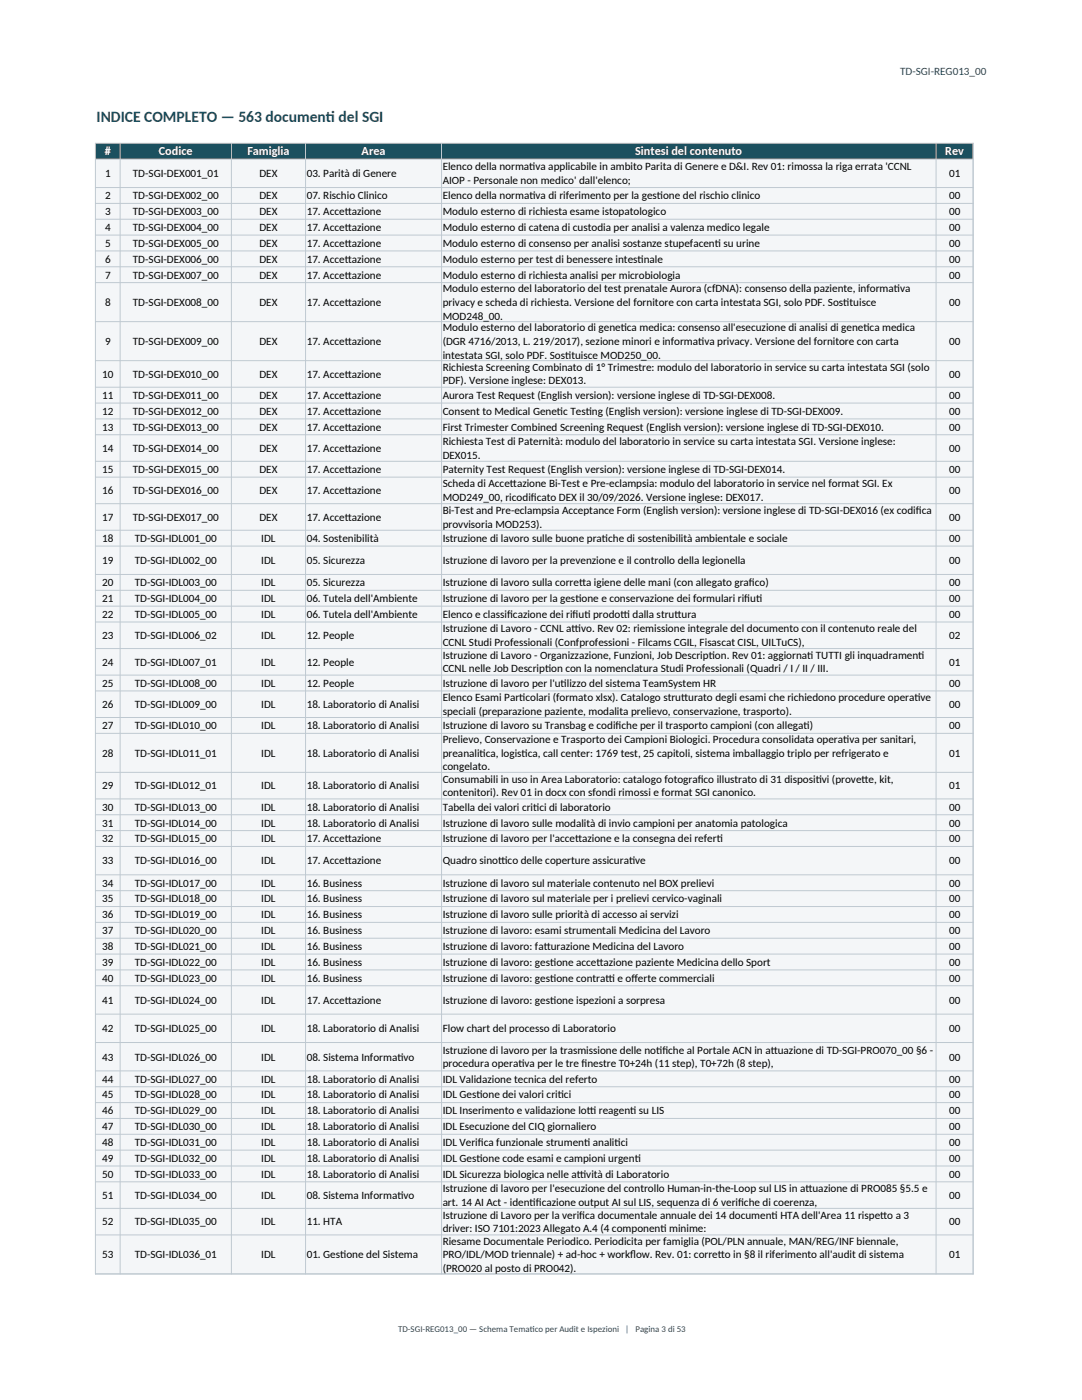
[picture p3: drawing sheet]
<svg xmlns="http://www.w3.org/2000/svg" width="216mm" height="279mm" viewBox="0 0 216 279" stroke-linecap="round" stroke-linejoin="round" font-family="sans-serif">
<defs><g id="words">
<g font-size="3.1" fill="#1b505f">
<text x="19.3" y="24.4">INDICE COMPLETO — 563 document</text>
<text x="65" y="24.4">i del SGI</text>
</g>
<g font-size="2.4" fill="#fff">
<text x="20.9" y="31">#</text>
<text x="31.7" y="31">Codice</text>
<text x="49.4" y="31">Famiglia</text>
<text x="72.2" y="31">Area</text>
<text x="126.8" y="31">Sintesi del contenuto</text>
<text x="188.6" y="31">Rev</text>
</g>
<text font-size="2.2" fill="#1b505f" x="179.6" y="14.9">TD-SGI-REG013_00</text>
<g font-size="2.2">
<text x="21" y="35.4">1</text>
<text x="26.5" y="35.4">TD-SGI-DEX001_01</text>
<text x="51.8" y="35.4">DEX</text>
<text x="61.2" y="35.4">03. Parità di Genere</text>
<text x="88.3" y="34">Elenco della normat</text>
<text x="105.6" y="34">iva applicabile in ambito Parita di Genere e D&amp;I. Rev 01: rimossa la riga errata 'CCNL</text>
<text x="189.4" y="35.4">01</text>
<text x="21" y="39.8">2</text>
<text x="26.5" y="39.8">TD-SGI-DEX002_00</text>
<text x="51.8" y="39.8">DEX</text>
<text x="61.2" y="39.8">07. Rischio Clinico</text>
<text x="88.3" y="39.8">Elenco della normat</text>
<text x="88.3" y="36.7">AIOP - Personale non medico' dall'elenco;</text>
<text x="105.6" y="39.8">iva di riferimento per la gest</text>
<text x="131.1" y="39.8">ione del rischio clinico</text>
<text x="189.4" y="39.8">00</text>
<text x="21" y="42.9">3</text>
<text x="21" y="46.1">4</text>
<text x="26.5" y="42.9">TD-SGI-DEX003_00</text>
<text x="26.5" y="46.1">TD-SGI-DEX004_00</text>
<text x="51.8" y="42.9">DEX</text>
<text x="51.8" y="46.1">DEX</text>
<text x="61.2" y="42.9">17. Accet</text>
<text x="61.2" y="46.1">17. Accet</text>
<text x="68.8" y="42.9">tazione</text>
<text x="68.8" y="46.1">tazione</text>
<text x="88.3" y="42.9">Modulo esterno di richiesta esame istopatologico</text>
<text x="88.3" y="46.1">Modulo esterno di catena di custodia per analisi a valenza medico legale</text>
<text x="189.4" y="42.9">00</text>
<text x="189.4" y="46.1">00</text>
<text x="21" y="49.3">5</text>
<text x="21" y="52.4">6</text>
<text x="26.5" y="49.3">TD-SGI-DEX005_00</text>
<text x="26.5" y="52.4">TD-SGI-DEX006_00</text>
<text x="51.8" y="49.3">DEX</text>
<text x="51.8" y="52.4">DEX</text>
<text x="61.2" y="49.3">17. Accet</text>
<text x="61.2" y="52.4">17. Accet</text>
<text x="68.8" y="49.3">tazione</text>
<text x="68.8" y="52.4">tazione</text>
<text x="88.3" y="49.3">Modulo esterno di consenso per analisi sostanze stupefacent</text>
<text x="88.3" y="52.4">Modulo esterno per test di benessere intest</text>
<text x="127.2" y="52.4">inale</text>
<text x="142.6" y="49.3">i su urine</text>
<text x="189.4" y="49.3">00</text>
<text x="189.4" y="52.4">00</text>
<text x="21" y="55.6">7</text>
<text x="26.5" y="55.6">TD-SGI-DEX007_00</text>
<text x="51.8" y="55.6">DEX</text>
<text x="61.2" y="55.6">17. Accet</text>
<text x="68.8" y="55.6">tazione</text>
<text x="88.3" y="55.6">Modulo esterno di richiesta analisi per microbiologia</text>
<text x="88.3" y="58.4">Modulo esterno del laboratorio del test prenatale Aurora (cfDNA): consenso della paziente, informat</text>
<text x="178.3" y="58.4">iva</text>
<text x="189.4" y="55.6">00</text>
<text x="21" y="61.1">8</text>
<text x="26.5" y="61.1">TD-SGI-DEX008_00</text>
<text x="51.8" y="61.1">DEX</text>
<text x="61.2" y="61.1">17. Accet</text>
<text x="68.8" y="61.1">tazione</text>
<text x="88.3" y="61.1">privacy e scheda di richiesta. Versione del fornitore con carta intestata SGI, solo PDF. Sost</text>
<text x="88.3" y="63.8">MOD248_00.</text>
<text x="168.3" y="61.1">ituisce</text>
<text x="189.4" y="61.1">00</text>
<text x="21" y="68.8">9</text>
<text x="26.5" y="68.8">TD-SGI-DEX009_00</text>
<text x="51.8" y="68.8">DEX</text>
<text x="61.2" y="68.8">17. Accet</text>
<text x="68.8" y="68.8">tazione</text>
<text x="88.3" y="66.1">Modulo esterno del laboratorio di genet</text>
<text x="88.3" y="68.9">(DGR 4716/2013, L. 219/2017), sezione minori e informat</text>
<text x="88.3" y="71.6">intestata SGI, solo PDF. Sost</text>
<text x="112.8" y="71.6">ituisce MOD250_00.</text>
<text x="123.9" y="66.1">ica medica: consenso all'esecuzione di analisi di genet</text>
<text x="139.3" y="68.9">iva privacy. Versione del fornitore con carta</text>
<text x="172.3" y="66.1">ica medica</text>
<text x="189.4" y="68.8">00</text>
<text x="20.4" y="75.4">10</text>
<text x="26.5" y="75.4">TD-SGI-DEX010_00</text>
<text x="51.8" y="75.4">DEX</text>
<text x="61.2" y="75.4">17. Accet</text>
<text x="68.8" y="75.4">tazione</text>
<text x="88.3" y="74">Richiesta Screening Combinato di 1° Trimestre: modulo del laboratorio in service su carta intestata SGI (solo</text>
<text x="88.3" y="76.7">PDF). Versione inglese: DEX013.</text>
<text x="189.4" y="75.4">00</text>
<text x="20.4" y="79.6">11</text>
<text x="20.4" y="82.8">12</text>
<text x="26.5" y="79.6">TD-SGI-DEX011_00</text>
<text x="26.5" y="82.8">TD-SGI-DEX012_00</text>
<text x="51.8" y="79.6">DEX</text>
<text x="51.8" y="82.8">DEX</text>
<text x="61.2" y="79.6">17. Accet</text>
<text x="61.2" y="82.8">17. Accet</text>
<text x="68.8" y="79.6">tazione</text>
<text x="68.8" y="82.8">tazione</text>
<text x="88.3" y="79.6">Aurora Test Request (English version): versione inglese di TD-SGI-DEX008.</text>
<text x="88.3" y="82.8">Consent to Medical Genet</text>
<text x="111.1" y="82.8">ic Test</text>
<text x="116.9" y="82.8">ing (English version): versione inglese di TD-SGI-DEX009.</text>
<text x="189.4" y="79.6">00</text>
<text x="189.4" y="82.8">00</text>
<text x="20.4" y="85.9">13</text>
<text x="26.5" y="85.9">TD-SGI-DEX013_00</text>
<text x="51.8" y="85.9">DEX</text>
<text x="61.2" y="85.9">17. Accet</text>
<text x="68.8" y="85.9">tazione</text>
<text x="88.3" y="85.9">First Trimester Combined Screening Request (English version): versione inglese di TD-SGI-DEX010.</text>
<text x="88.3" y="88.8">Richiesta Test di Paternità: modulo del laboratorio in service su carta intestata SGI. Versione inglese:</text>
<text x="189.4" y="85.9">00</text>
<text x="20.4" y="90.2">14</text>
<text x="20.4" y="94.4">15</text>
<text x="26.5" y="90.2">TD-SGI-DEX014_00</text>
<text x="26.5" y="94.4">TD-SGI-DEX015_00</text>
<text x="51.8" y="90.2">DEX</text>
<text x="51.8" y="94.4">DEX</text>
<text x="61.2" y="90.2">17. Accet</text>
<text x="61.2" y="94.4">17. Accet</text>
<text x="68.8" y="90.2">tazione</text>
<text x="68.8" y="94.4">tazione</text>
<text x="88.3" y="94.4">Paternity Test Request (English version): versione inglese di TD-SGI-DEX014.</text>
<text x="88.3" y="91.5">DEX015.</text>
<text x="189.4" y="90.2">00</text>
<text x="189.4" y="94.4">00</text>
<text x="20.4" y="98.6">16</text>
<text x="26.5" y="98.6">TD-SGI-DEX016_00</text>
<text x="51.8" y="98.6">DEX</text>
<text x="61.2" y="98.6">17. Accet</text>
<text x="68.8" y="98.6">tazione</text>
<text x="88.3" y="97.3">Scheda di Accet</text>
<text x="88.3" y="100">MOD249_00, ricodif</text>
<text x="101.7" y="97.3">tazione Bi-Test e Pre-eclampsia: modulo del laboratorio in service nel format SGI. Ex</text>
<text x="105.9" y="100">icato DEX il 30/09/2026. Versione inglese: DEX017.</text>
<text x="189.4" y="98.6">00</text>
<text x="20.4" y="103.9">17</text>
<text x="26.5" y="103.9">TD-SGI-DEX017_00</text>
<text x="51.8" y="103.9">DEX</text>
<text x="61.2" y="103.9">17. Accet</text>
<text x="68.8" y="103.9">tazione</text>
<text x="88.3" y="102.6">Bi-Test and Pre-eclampsia Acceptance Form (English version): versione inglese di TD-SGI-DEX016 (ex codif</text>
<text x="88.3" y="105.3">provvisoria MOD253).</text>
<text x="182.7" y="102.6">ica</text>
<text x="189.4" y="103.9">00</text>
<text x="20.4" y="108.2">18</text>
<text x="20.4" y="112.6">19</text>
<text x="26.9" y="108.2">TD-SGI-IDL001_00</text>
<text x="26.9" y="112.6">TD-SGI-IDL002_00</text>
<text x="52.1" y="108.2">IDL</text>
<text x="52.1" y="112.6">IDL</text>
<text x="61.2" y="108.2">04. Sostenibilità</text>
<text x="61.2" y="112.6">05. Sicurezza</text>
<text x="88.3" y="108.2">Istruzione di lavoro sulle buone prat</text>
<text x="88.3" y="112.6">Istruzione di lavoro per la prevenzione e il controllo della legionella</text>
<text x="120.1" y="108.2">iche di sostenibilità ambientale e sociale</text>
<text x="189.4" y="108.2">00</text>
<text x="189.4" y="112.6">00</text>
<text x="20.4" y="117">20</text>
<text x="26.9" y="117">TD-SGI-IDL003_00</text>
<text x="52.1" y="117">IDL</text>
<text x="61.2" y="117">05. Sicurezza</text>
<text x="88.3" y="117">Istruzione di lavoro sulla corret</text>
<text x="115.5" y="117">ta igiene delle mani (con allegato graf</text>
<text x="149.4" y="117">ico)</text>
<text x="189.4" y="117">00</text>
<text x="20.4" y="120.2">21</text>
<text x="20.4" y="123.3">22</text>
<text x="26.9" y="120.2">TD-SGI-IDL004_00</text>
<text x="26.9" y="123.3">TD-SGI-IDL005_00</text>
<text x="52.1" y="120.2">IDL</text>
<text x="52.1" y="123.3">IDL</text>
<text x="61.2" y="120.2">06. Tutela dell'Ambiente</text>
<text x="61.2" y="123.3">06. Tutela dell'Ambiente</text>
<text x="88.3" y="120.2">Istruzione di lavoro per la gest</text>
<text x="88.3" y="123.3">Elenco e classif</text>
<text x="101.2" y="123.3">icazione dei rif i prodot</text>
<text x="114.3" y="123.3">iut</text>
<text x="114.8" y="120.2">ione e conservazione dei formulari rif i</text>
<text x="123.8" y="123.3">t</text>
<text x="123.8" y="123.3">i dalla strut</text>
<text x="134.6" y="123.3">tura</text>
<text x="148.5" y="120.2">iut</text>
<text x="189.4" y="120.2">00</text>
<text x="189.4" y="123.3">00</text>
<text x="20.4" y="127.5">23</text>
<text x="26.9" y="127.5">TD-SGI-IDL006_02</text>
<text x="52.1" y="127.5">IDL</text>
<text x="61.2" y="127.5">12. People</text>
<text x="88.3" y="126.2">Istruzione di Lavoro - CCNL at</text>
<text x="88.3" y="128.9">CCNL Studi Professionali (Confprofessioni - Filcams CGIL, Fisascat CISL, UILTuCS),</text>
<text x="88.3" y="131.5">Istruzione di Lavoro - Organizzazione, Funzioni, Job Descript</text>
<text x="114.1" y="126.2">t</text>
<text x="114.1" y="126.2">ivo. Rev 02: riemissione integrale del documento con il contenuto reale del</text>
<text x="141.4" y="131.5">ion. Rev 01: aggiornat</text>
<text x="161.1" y="131.5">i TUTTI gli inquadrament</text>
<text x="183.2" y="131.5">i</text>
<text x="189.4" y="127.5">02</text>
<text x="20.4" y="132.8">24</text>
<text x="20.4" y="137.1">25</text>
<text x="26.9" y="132.8">TD-SGI-IDL007_01</text>
<text x="26.9" y="137.1">TD-SGI-IDL008_00</text>
<text x="52.1" y="132.8">IDL</text>
<text x="52.1" y="137.1">IDL</text>
<text x="61.2" y="132.8">12. People</text>
<text x="61.2" y="137.1">12. People</text>
<text x="88.3" y="137.1">Istruzione di lavoro per l'ut</text>
<text x="88.3" y="134.2">CCNL nelle Job Descript</text>
<text x="108.8" y="134.2">ion con la nomenclatura Studi Professionali (Quadri / I / II / III.</text>
<text x="111.9" y="137.1">ilizzo del sistema TeamSystem HR</text>
<text x="189.4" y="132.8">01</text>
<text x="189.4" y="137.1">00</text>
<text x="20.4" y="141.3">26</text>
<text x="26.9" y="141.3">TD-SGI-IDL009_00</text>
<text x="52.1" y="141.3">IDL</text>
<text x="61.2" y="141.3">18. Laboratorio di Analisi</text>
<text x="88.3" y="140">Elenco Esami Part</text>
<text x="88.3" y="142.7">speciali (preparazione paziente, modalita prelievo, conservazione, trasporto).</text>
<text x="103.6" y="140">icolari (formato xlsx). Catalogo strut</text>
<text x="135.9" y="140">turato degli esami che richiedono procedure operat</text>
<text x="182.4" y="140">ive</text>
<text x="189.4" y="141.3">00</text>
<text x="20.4" y="145.5">27</text>
<text x="26.9" y="145.5">TD-SGI-IDL010_00</text>
<text x="52.1" y="145.5">IDL</text>
<text x="61.2" y="145.5">18. Laboratorio di Analisi</text>
<text x="88.3" y="145.5">Istruzione di lavoro su Transbag e codif</text>
<text x="88.3" y="148.3">Prelievo, Conservazione e Trasporto dei Campioni Biologici. Procedura consolidata operat</text>
<text x="122.8" y="145.5">iche per il trasporto campioni (con allegat</text>
<text x="160.3" y="145.5">i)</text>
<text x="168.3" y="148.3">iva per sanitari,</text>
<text x="189.4" y="145.5">00</text>
<text x="20.4" y="151">28</text>
<text x="26.9" y="151">TD-SGI-IDL011_01</text>
<text x="52.1" y="151">IDL</text>
<text x="61.2" y="151">18. Laboratorio di Analisi</text>
<text x="88.3" y="151">preanalit</text>
<text x="88.3" y="153.7">congelato.</text>
<text x="95.7" y="151">ica, logist</text>
<text x="104.1" y="151">ica, call center: 1769 test, 25 capitoli, sistema imballaggio triplo per refrigerato e</text>
<text x="189.4" y="151">01</text>
<text x="20.4" y="157.6">29</text>
<text x="20.4" y="161.8">30</text>
<text x="26.9" y="157.6">TD-SGI-IDL012_01</text>
<text x="26.9" y="161.8">TD-SGI-IDL013_00</text>
<text x="52.1" y="157.6">IDL</text>
<text x="52.1" y="161.8">IDL</text>
<text x="61.2" y="157.6">18. Laboratorio di Analisi</text>
<text x="61.2" y="161.8">18. Laboratorio di Analisi</text>
<text x="88.3" y="161.8">Tabella dei valori crit</text>
<text x="88.3" y="156.2">Consumabili in uso in Area Laboratorio: catalogo fotograf</text>
<text x="88.3" y="158.9">contenitori). Rev 01 in docx con sfondi rimossi e format SGI canonico.</text>
<text x="106.4" y="161.8">ici di laboratorio</text>
<text x="139.2" y="156.2">ico illustrato di 31 disposit</text>
<text x="162.8" y="156.2">ivi (provet</text>
<text x="171.9" y="156.2">te, kit,</text>
<text x="189.4" y="157.6">01</text>
<text x="189.4" y="161.8">00</text>
<text x="20.4" y="164.9">31</text>
<text x="26.9" y="164.9">TD-SGI-IDL014_00</text>
<text x="52.1" y="164.9">IDL</text>
<text x="61.2" y="164.9">18. Laboratorio di Analisi</text>
<text x="88.3" y="164.9">Istruzione di lavoro sulle modalità di invio campioni per anatomia patologica</text>
<text x="189.4" y="164.9">00</text>
<text x="20.4" y="168.1">32</text>
<text x="20.4" y="172.5">33</text>
<text x="26.9" y="168.1">TD-SGI-IDL015_00</text>
<text x="26.9" y="172.5">TD-SGI-IDL016_00</text>
<text x="52.1" y="168.1">IDL</text>
<text x="52.1" y="172.5">IDL</text>
<text x="61.2" y="168.1">17. Accet</text>
<text x="61.2" y="172.5">17. Accet</text>
<text x="68.8" y="168.1">tazione</text>
<text x="68.8" y="172.5">tazione</text>
<text x="88.3" y="168.1">Istruzione di lavoro per l'accet</text>
<text x="88.3" y="172.5">Quadro sinot</text>
<text x="99.4" y="172.5">t</text>
<text x="99.4" y="172.5">ico delle coperture assicurat</text>
<text x="114.8" y="168.1">tazione e la consegna dei refert</text>
<text x="125.5" y="172.5">ive</text>
<text x="143" y="168.1">i</text>
<text x="189.4" y="168.1">00</text>
<text x="189.4" y="172.5">00</text>
<text x="20.4" y="176.9">34</text>
<text x="26.9" y="176.9">TD-SGI-IDL017_00</text>
<text x="52.1" y="176.9">IDL</text>
<text x="61.2" y="176.9">16. Business</text>
<text x="88.3" y="176.9">Istruzione di lavoro sul materiale contenuto nel BOX prelievi</text>
<text x="189.4" y="176.9">00</text>
<text x="20.4" y="180.1">35</text>
<text x="20.4" y="183.3">36</text>
<text x="26.9" y="180.1">TD-SGI-IDL018_00</text>
<text x="26.9" y="183.3">TD-SGI-IDL019_00</text>
<text x="52.1" y="180.1">IDL</text>
<text x="52.1" y="183.3">IDL</text>
<text x="61.2" y="180.1">16. Business</text>
<text x="61.2" y="183.3">16. Business</text>
<text x="88.3" y="180.1">Istruzione di lavoro sul materiale per i prelievi cervico-vaginali</text>
<text x="88.3" y="183.3">Istruzione di lavoro sulle priorità di accesso ai servizi</text>
<text x="189.4" y="180.1">00</text>
<text x="189.4" y="183.3">00</text>
<text x="20.4" y="186.4">37</text>
<text x="20.4" y="189.6">38</text>
<text x="26.9" y="186.4">TD-SGI-IDL020_00</text>
<text x="26.9" y="189.6">TD-SGI-IDL021_00</text>
<text x="52.1" y="186.4">IDL</text>
<text x="52.1" y="189.6">IDL</text>
<text x="61.2" y="186.4">16. Business</text>
<text x="61.2" y="189.6">16. Business</text>
<text x="88.3" y="186.4">Istruzione di lavoro: esami strumentali Medicina del Lavoro</text>
<text x="88.3" y="189.6">Istruzione di lavoro: fat</text>
<text x="108.5" y="189.6">turazione Medicina del Lavoro</text>
<text x="189.4" y="186.4">00</text>
<text x="189.4" y="189.6">00</text>
<text x="20.4" y="192.7">39</text>
<text x="20.4" y="195.9">40</text>
<text x="26.9" y="192.7">TD-SGI-IDL022_00</text>
<text x="26.9" y="195.9">TD-SGI-IDL023_00</text>
<text x="52.1" y="192.7">IDL</text>
<text x="52.1" y="195.9">IDL</text>
<text x="61.2" y="192.7">16. Business</text>
<text x="61.2" y="195.9">16. Business</text>
<text x="88.3" y="192.7">Istruzione di lavoro: gest</text>
<text x="88.3" y="195.9">Istruzione di lavoro: gest</text>
<text x="109.8" y="192.7">ione accet</text>
<text x="109.8" y="195.9">ione contrat</text>
<text x="119" y="192.7">tazione paziente Medicina dello Sport</text>
<text x="120.8" y="195.9">t</text>
<text x="120.8" y="195.9">i e of</text>
<text x="126" y="195.9">ferte commerciali</text>
<text x="189.4" y="192.7">00</text>
<text x="189.4" y="195.9">00</text>
<text x="20.4" y="200.3">41</text>
<text x="26.9" y="200.3">TD-SGI-IDL024_00</text>
<text x="52.1" y="200.3">IDL</text>
<text x="61.2" y="200.3">17. Accet</text>
<text x="68.8" y="200.3">tazione</text>
<text x="88.3" y="200.3">Istruzione di lavoro: gest</text>
<text x="109.8" y="200.3">ione ispezioni a sorpresa</text>
<text x="189.4" y="200.3">00</text>
<text x="20.4" y="206">42</text>
<text x="26.9" y="206">TD-SGI-IDL025_00</text>
<text x="52.1" y="206">IDL</text>
<text x="61.2" y="206">18. Laboratorio di Analisi</text>
<text x="88.3" y="206">Flow chart del processo di Laboratorio</text>
<text x="189.4" y="206">00</text>
<text x="20.4" y="211.7">43</text>
<text x="26.9" y="211.7">TD-SGI-IDL026_00</text>
<text x="52.1" y="211.7">IDL</text>
<text x="61.2" y="211.7">08. Sistema Informat</text>
<text x="79.3" y="211.7">ivo</text>
<text x="88.3" y="210.3">Istruzione di lavoro per la trasmissione delle notiche al Portale ACN in at</text>
<text x="88.3" y="213">procedura operat</text>
<text x="103.4" y="213">iva per le tre f</text>
<text x="116" y="213">inestre T0+24h (11 step), T0+72h (8 step),</text>
<text x="130.9" y="210.3">if</text>
<text x="153.8" y="210.3">tuazione di TD-SGI-PRO070_00 §6 -</text>
<text x="189.4" y="211.7">00</text>
<text x="20.4" y="216.1">44</text>
<text x="20.4" y="219.2">45</text>
<text x="26.9" y="216.1">TD-SGI-IDL027_00</text>
<text x="26.9" y="219.2">TD-SGI-IDL028_00</text>
<text x="52.1" y="216.1">IDL</text>
<text x="52.1" y="219.2">IDL</text>
<text x="61.2" y="216.1">18. Laboratorio di Analisi</text>
<text x="61.2" y="219.2">18. Laboratorio di Analisi</text>
<text x="88.3" y="216.1">IDL Validazione tecnica del referto</text>
<text x="88.3" y="219.2">IDL Gest</text>
<text x="95.1" y="219.2">ione dei valori crit</text>
<text x="111.3" y="219.2">ici</text>
<text x="189.4" y="216.1">00</text>
<text x="189.4" y="219.2">00</text>
<text x="20.4" y="222.4">46</text>
<text x="20.4" y="225.6">47</text>
<text x="26.9" y="222.4">TD-SGI-IDL029_00</text>
<text x="26.9" y="225.6">TD-SGI-IDL030_00</text>
<text x="52.1" y="222.4">IDL</text>
<text x="52.1" y="225.6">IDL</text>
<text x="61.2" y="222.4">18. Laboratorio di Analisi</text>
<text x="61.2" y="225.6">18. Laboratorio di Analisi</text>
<text x="88.3" y="222.4">IDL Inserimento e validazione lot</text>
<text x="88.3" y="225.6">IDL Esecuzione del CIQ giornaliero</text>
<text x="117.1" y="222.4">t</text>
<text x="117.1" y="222.4">i reagent</text>
<text x="125.8" y="222.4">i su LIS</text>
<text x="189.4" y="222.4">00</text>
<text x="189.4" y="225.6">00</text>
<text x="20.4" y="228.7">48</text>
<text x="20.4" y="231.9">49</text>
<text x="26.9" y="228.7">TD-SGI-IDL031_00</text>
<text x="26.9" y="231.9">TD-SGI-IDL032_00</text>
<text x="52.1" y="228.7">IDL</text>
<text x="52.1" y="231.9">IDL</text>
<text x="61.2" y="228.7">18. Laboratorio di Analisi</text>
<text x="61.2" y="231.9">18. Laboratorio di Analisi</text>
<text x="88.3" y="228.7">IDL Verif</text>
<text x="88.3" y="231.9">IDL Gest</text>
<text x="95.1" y="231.9">ione code esami e campioni urgent</text>
<text x="95.3" y="228.7">ica funzionale strument</text>
<text x="116.6" y="228.7">i analit</text>
<text x="122.6" y="228.7">ici</text>
<text x="126.6" y="231.9">i</text>
<text x="189.4" y="228.7">00</text>
<text x="189.4" y="231.9">00</text>
<text x="20.4" y="235">50</text>
<text x="20.4" y="239.3">51</text>
<text x="26.9" y="235">TD-SGI-IDL033_00</text>
<text x="26.9" y="239.3">TD-SGI-IDL034_00</text>
<text x="52.1" y="235">IDL</text>
<text x="52.1" y="239.3">IDL</text>
<text x="61.2" y="235">18. Laboratorio di Analisi</text>
<text x="61.2" y="239.3">08. Sistema Informat</text>
<text x="79.3" y="239.3">ivo</text>
<text x="88.3" y="235">IDL Sicurezza biologica nelle at</text>
<text x="88.3" y="237.9">Istruzione di lavoro per l'esecuzione del controllo Human-in-the-Loop sul LIS in at</text>
<text x="115.1" y="235">t</text>
<text x="115.1" y="235">ività di Laboratorio</text>
<text x="160.7" y="237.9">tuazione di PRO085 §5.5 e</text>
<text x="189.4" y="235">00</text>
<text x="189.4" y="239.3">00</text>
<text x="20.4" y="244.6">52</text>
<text x="26.9" y="244.6">TD-SGI-IDL035_00</text>
<text x="52.1" y="244.6">IDL</text>
<text x="61.2" y="244.6">11. HTA</text>
<text x="88.3" y="240.6">art. 14 AI Act - identicazione output AI sul LIS, sequenza di 6 verif</text>
<text x="88.3" y="243.2">Istruzione di Lavoro per la verif</text>
<text x="88.3" y="245.9">driver: ISO 7101:2023 Allegato A.4 (4 component</text>
<text x="105.7" y="240.6">if</text>
<text x="115.6" y="243.2">ica documentale annuale dei 14 document</text>
<text x="131.8" y="245.9">i minime:</text>
<text x="147.3" y="240.6">iche di coerenza,</text>
<text x="154" y="243.2">i HTA dell'Area 11 rispet</text>
<text x="175.7" y="243.2">to a 3</text>
<text x="189.4" y="244.6">00</text>
<text x="20.4" y="251.1">53</text>
<text x="26.9" y="251.1">TD-SGI-IDL036_01</text>
<text x="52.1" y="251.1">IDL</text>
<text x="61.2" y="251.1">01. Gest</text>
<text x="67.9" y="251.1">ione del Sistema</text>
<text x="88.3" y="248.4">Riesame Documentale Periodico. Periodicita per famiglia (POL/PLN annuale, MAN/REG/INF biennale,</text>
<text x="88.3" y="251.1">PRO/IDL/MOD triennale) + ad-hoc + workf</text>
<text x="125.8" y="251.1">low. Rev. 01: corret</text>
<text x="143.2" y="251.1">to in §8 il riferimento all'audit di sistema</text>
<text x="189.4" y="251.1">01</text>
<text x="88.3" y="253.8">(PRO020 al posto di PRO042).</text>
</g>
<g font-size="1.8" fill="#1b505f">
<text x="79.4" y="265.8">TD-SGI-REG013_00 — Schema Temat</text>
<text x="105.7" y="265.8">ico per Audit e Ispezioni | Pagina 3 di 53</text>
</g>
</g></defs>
<path d="M19 28.6h175.2v3.1h-175.2z" fill-rule="evenodd" fill="#1b505f"/>
<path d="M19 31.7h175.2v222.5h-175.2z" fill-rule="evenodd" fill="#f4f6f8"/>
<g fill="none" stroke="#bfc9d1" stroke-width=".2">
<path d="M19 28.6h175.3M19 31.8h175.3M19 37.4h175.3M19 28.5v225.8M24 28.5v225.8M46.2 28.5v225.8M61 28.5v225.8M88.1 28.5v225.8M186.8 28.5v225.8M194.2 28.5v225.8M19 40.6h175.3M19 43.8h175.3"/>
<path d="M19 46.9h175.3M19 50.1h175.3M19 53.2h175.3M19 56.4h175.3M19 64.2h175.3M19 72h175.3M19 77.3h175.3M19 80.4h175.3M19 83.6h175.3M19 86.8h175.3M19 92.1h175.3M19 95.2h175.3"/>
<path d="M19 100.5h175.3M19 105.8h175.3M19 109h175.3M19 114.6h175.3M19 117.8h175.3M19 121h175.3M19 124.1h175.3M19 129.4h175.3M19 134.7h175.3M19 137.9h175.3M19 143.2h175.3M19 146.4h175.3"/>
<path d="M19 154.1h175.3M19 159.4h175.3M19 162.6h175.3M19 165.8h175.3M19 168.9h175.3M19 174.6h175.3M19 177.8h175.3M19 180.9h175.3M19 184.1h175.3M19 187.2h175.3M19 190.4h175.3M19 193.6h175.3"/>
<path d="M19 196.7h175.3M19 202.4h175.3M19 208.1h175.3M19 213.7h175.3M19 216.9h175.3M19 220h175.3M19 223.2h175.3M19 226.4h175.3M19 229.5h175.3M19 232.7h175.3M19 235.9h175.3M19 241.2h175.3"/>
<path d="M19 246.5h175.3M19 254.2h175.3"/>
</g>
<use href="#words"/>
</svg>
